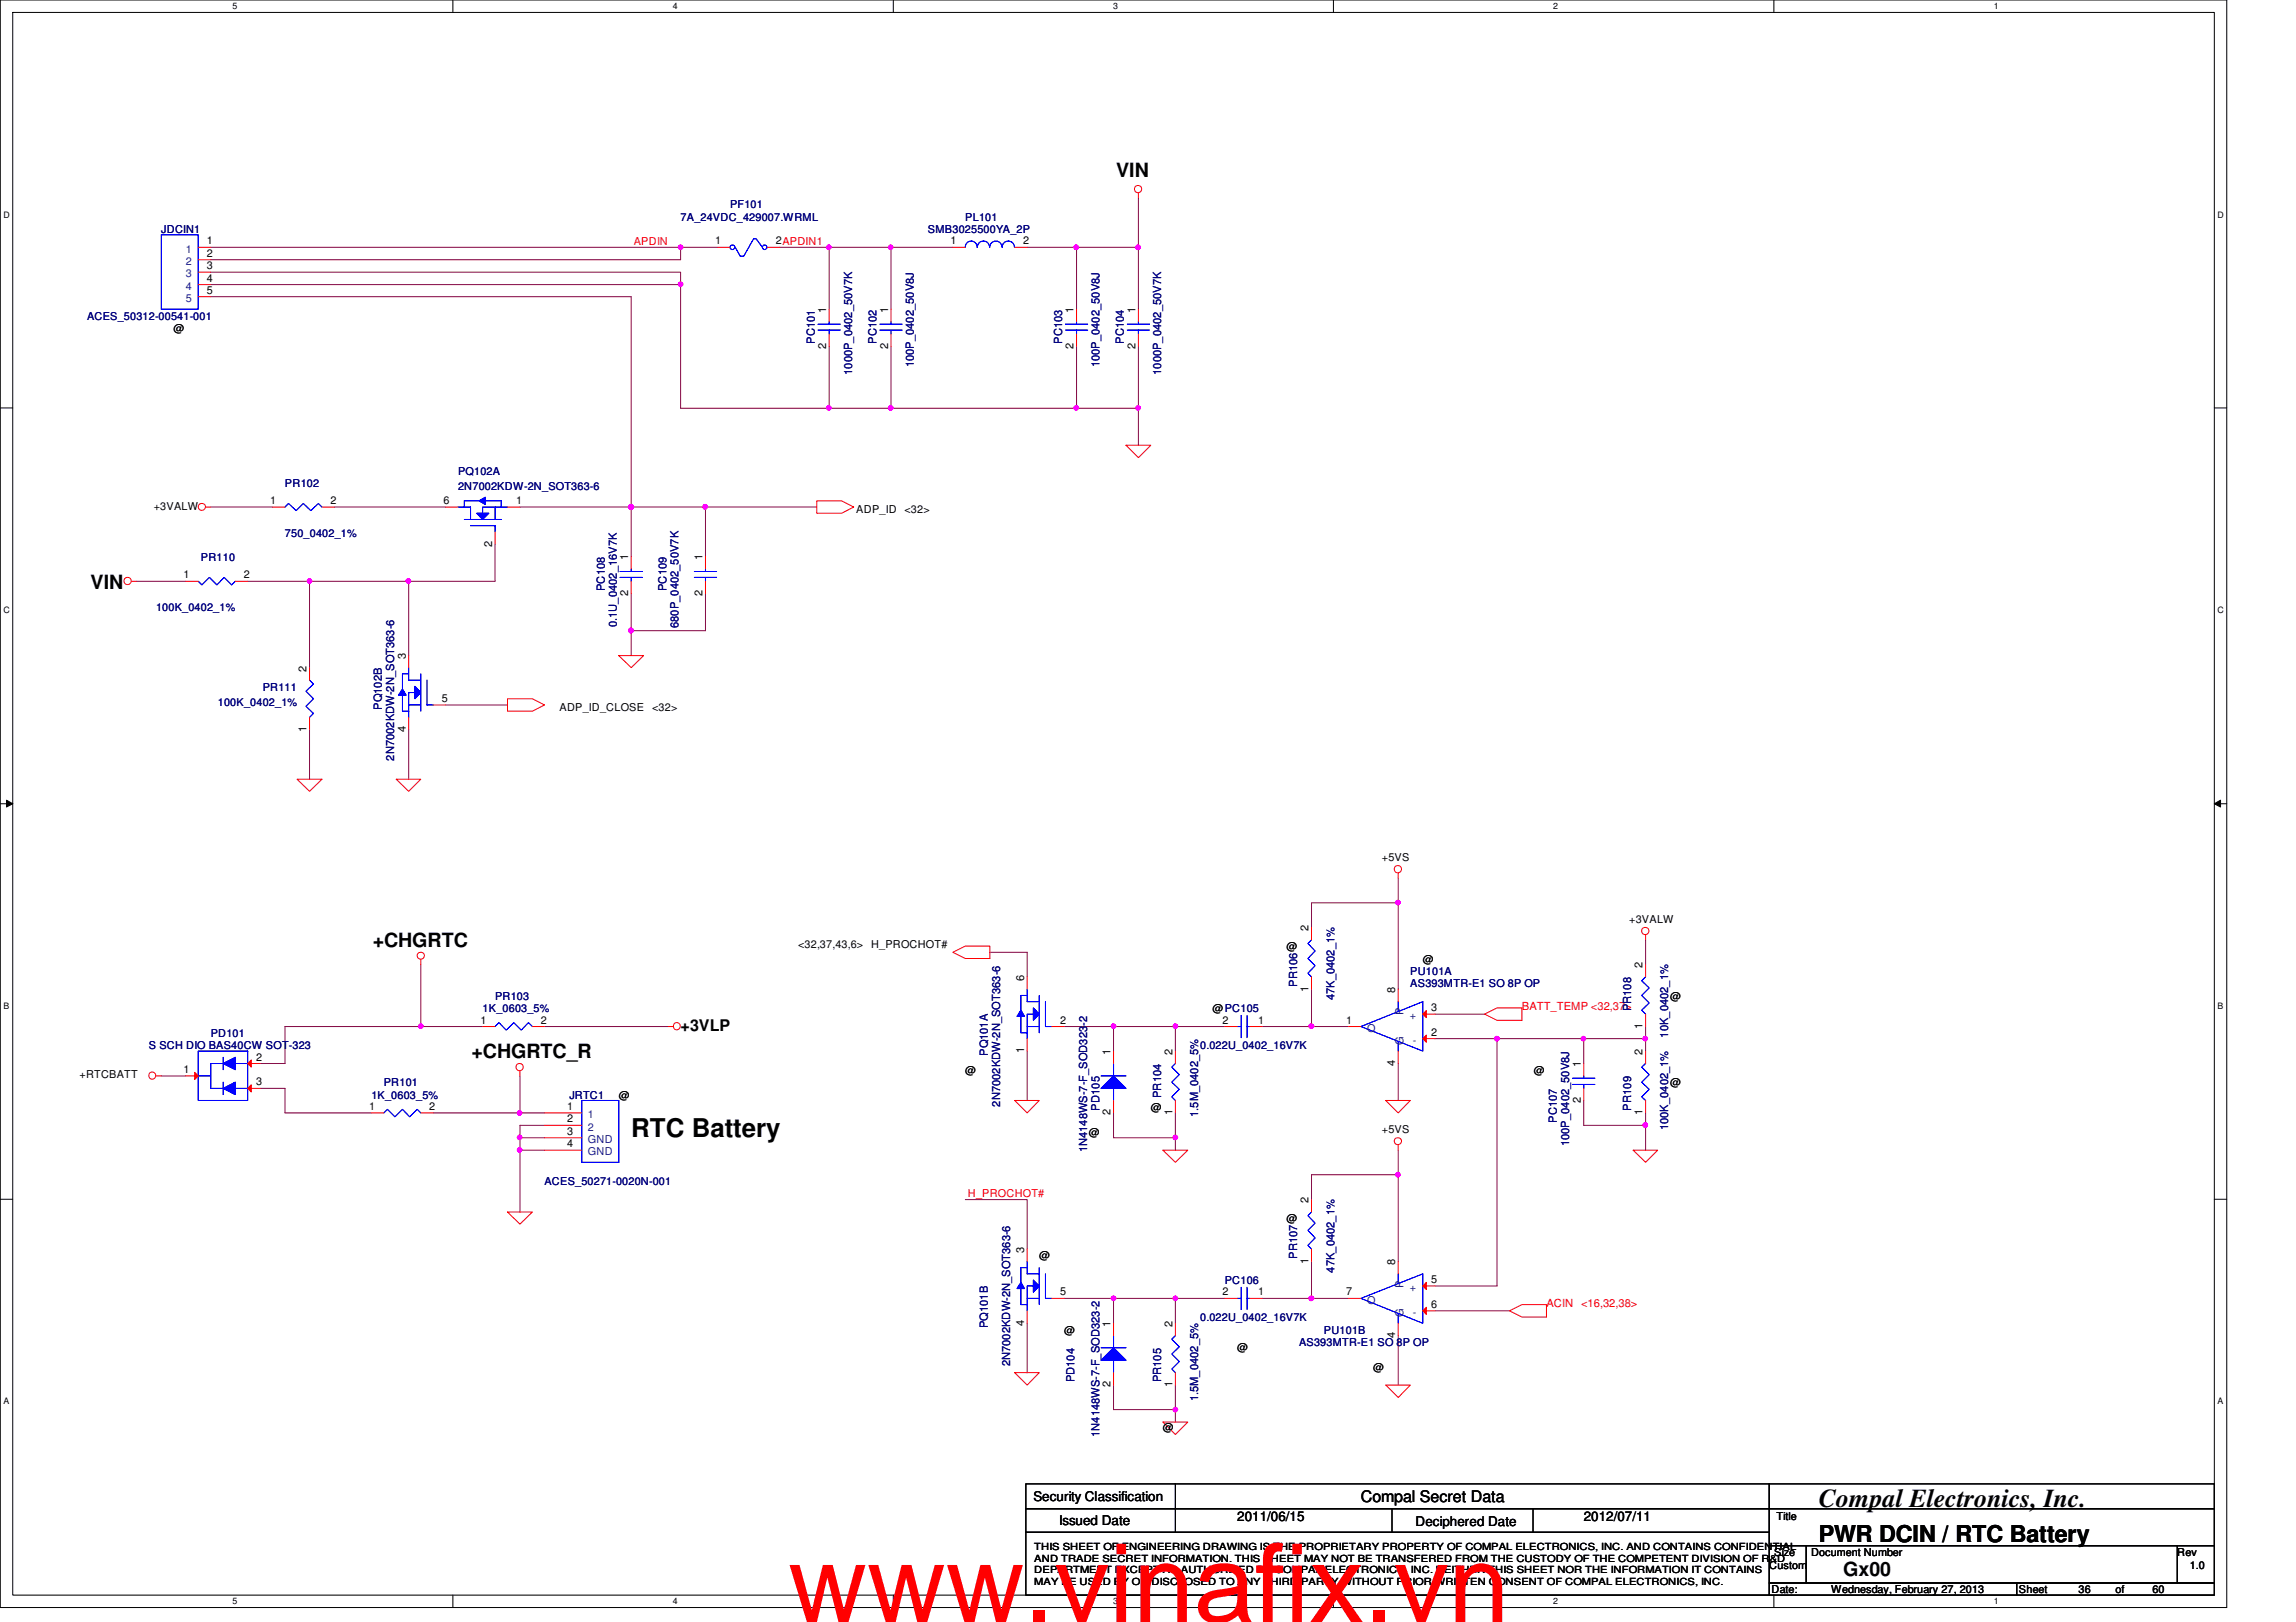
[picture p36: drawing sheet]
<svg xmlns="http://www.w3.org/2000/svg" width="297mm" height="210mm" viewBox="0 0 297 210" stroke-linecap="round" stroke-linejoin="round" font-family="sans-serif">
<defs><g id="words">
<text font-size="14.1" fill="#f00" x="102" y="209.9">www.vinafix.vn</text>
<g font-size="3.3">
<text x="81.7" y="147.2">RTC Battery</text>
<text x="235.3" y="195.1">Compal Electronics, Inc.</text>
</g>
<text font-size="3" x="235.3" y="199.6">PWR DCIN / RTC Battery</text>
<g font-size="2.5">
<text x="144.4" y="22.9">VIN</text>
<text x="11.7" y="76.2">VIN</text>
<text x="48.2" y="122.6">+CHGRTC</text>
<text x="61" y="136.9">+CHGRTC_R</text>
<text x="238.5" y="204">Gx00</text>
</g>
<g font-size="2.1">
<text x="88.1" y="133.4">+3VLP</text>
<text x="176.1" y="194.4">Compal Secret Data</text>
</g>
<g font-size="1.7">
<text x="133.7" y="194.3">Security Classification</text>
<text x="137" y="197.3">Issued Date</text>
<text x="160.1" y="196.9">2011/06/15</text>
<text x="183.1" y="197.5">Deciphered Date</text>
<text x="204.9" y="196.9">2012/07/11</text>
</g>
<g font-size="1.4" fill="#000080">
<text x="88.1" y="28.6">7A_24VDC_429007.WRML</text>
<text x="94.4" y="27">PF101</text>
<text x="124.9" y="28.6">PL101</text>
<text x="20.9" y="30.2">JDCIN1</text>
<text x="120.1" y="30.2">SMB3025500YA_2P</text>
<text x="11.3" y="41.4">ACES_50312-00541-001</text>
<text x="105.4" y="44.5" transform="rotate(-90 105.4 44.5)">PC101</text>
<text x="113.4" y="44.5" transform="rotate(-90 113.4 44.5)">PC102</text>
<text x="118.2" y="47.5" transform="rotate(-90 118.2 47.5)">100P_0402_50V8J</text>
<text x="137.4" y="44.5" transform="rotate(-90 137.4 44.5)">PC103</text>
<text x="142.2" y="47.5" transform="rotate(-90 142.2 47.5)">100P_0402_50V8J</text>
<text x="145.4" y="44.5" transform="rotate(-90 145.4 44.5)">PC104</text>
<text x="110.2" y="48.5" transform="rotate(-90 110.2 48.5)">1000P_0402_50V7K</text>
<text x="150.2" y="48.5" transform="rotate(-90 150.2 48.5)">1000P_0402_50V7K</text>
<text x="36.9" y="63">PR102</text>
<text x="59.3" y="61.5">PQ102A</text>
<text x="59.3" y="63.5">2N7002KDW-2N_SOT363-6</text>
<text x="36.9" y="69.5">750_0402_1%</text>
<text x="26" y="72.6">PR110</text>
<text x="78.2" y="76.5" transform="rotate(-90 78.2 76.5)">PC108</text>
<text x="86.2" y="76.5" transform="rotate(-90 86.2 76.5)">PC109</text>
<text x="20.2" y="79.1">100K_0402_1%</text>
<text x="79.8" y="81.2" transform="rotate(-90 79.8 81.2)">0.1U_0402_16V7K</text>
<text x="87.8" y="81.3" transform="rotate(-90 87.8 81.3)">680P_0402_50V7K</text>
<text x="34" y="89.4">PR111</text>
<text x="28.2" y="91.3">100K_0402_1%</text>
<text x="49.4" y="91.9" transform="rotate(-90 49.4 91.9)">PQ102B</text>
<text x="51" y="98.4" transform="rotate(-90 51 98.4)">2N7002KDW-2N_SOT363-6</text>
<text x="62.4" y="131">1K_0603_5%</text>
<text x="64" y="129.4">PR103</text>
<text x="167.8" y="127.7" transform="rotate(-90 167.8 127.7)">PR106</text>
<text x="172.6" y="129.5" transform="rotate(-90 172.6 129.5)">47K_0402_1%</text>
<text x="182.5" y="126.2">PU101A</text>
<text x="182.5" y="127.8">AS393MTR-E1 SO 8P OP</text>
<text x="211" y="130.9" transform="rotate(-90 211 130.9)">PR108</text>
<text x="19.3" y="135.8">S SCH DIO BAS40CW SOT-323</text>
<text x="27.3" y="134.2">PD101</text>
<text x="127.8" y="136.7" transform="rotate(-90 127.8 136.7)">PQ101A</text>
<text x="155.3" y="135.8">0.022U_0402_16V7K</text>
<text x="215.8" y="134.3" transform="rotate(-90 215.8 134.3)">10K_0402_1%</text>
<text x="48" y="142.2">1K_0603_5%</text>
<text x="49.7" y="140.6">PR101</text>
<text x="73.7" y="142.2">JRTC1</text>
<text x="129.4" y="143.2" transform="rotate(-90 129.4 143.2)">2N7002KDW-2N_SOT363-6</text>
<text x="142.2" y="143.7" transform="rotate(-90 142.2 143.7)">PD105</text>
<text x="150.2" y="142.1" transform="rotate(-90 150.2 142.1)">PR104</text>
<text x="211" y="143.7" transform="rotate(-90 211 143.7)">PR109</text>
<text x="140.6" y="149.1" transform="rotate(-90 140.6 149.1)">1N4148WS-7-F_SOD323-2</text>
<text x="155" y="144.5" transform="rotate(-90 155 144.5)">1.5M_0402_5%</text>
<text x="201.4" y="145.3" transform="rotate(-90 201.4 145.3)">PC107</text>
<text x="203" y="148.3" transform="rotate(-90 203 148.3)">100P_0402_50V8J</text>
<text x="215.8" y="146.3" transform="rotate(-90 215.8 146.3)">100K_0402_1%</text>
<text x="70.4" y="153.4">ACES_50271-0020N-001</text>
<text x="158.5" y="166.2">PC106</text>
<text x="167.8" y="162.9" transform="rotate(-90 167.8 162.9)">PR107</text>
<text x="172.6" y="164.7" transform="rotate(-90 172.6 164.7)">47K_0402_1%</text>
<text x="127.8" y="171.9" transform="rotate(-90 127.8 171.9)">PQ101B</text>
<text x="155.3" y="171">0.022U_0402_16V7K</text>
<text x="171.3" y="172.6">PU101B</text>
<text x="130.7" y="176.8" transform="rotate(-90 130.7 176.8)">2N7002KDW-2N_SOT363-6</text>
<text x="139" y="178.9" transform="rotate(-90 139 178.9)">PD104</text>
<text x="150.2" y="178.9" transform="rotate(-90 150.2 178.9)">PR105</text>
<text x="168.1" y="174.2">AS393MTR-E1 SO 8P OP</text>
<text x="142.2" y="186" transform="rotate(-90 142.2 186)">1N4148WS-7-F_SOD323-2</text>
<text x="155" y="181.3" transform="rotate(-90 155 181.3)">1.5M_0402_5%</text>
</g>
<g font-size="1.4" fill="#004080">
<text x="24" y="32.7">1</text>
<text x="24" y="35.9">3</text>
<text x="24" y="34.3">2</text>
<text x="24" y="37.5">4</text>
<text x="24" y="39.1">5</text>
<text x="181.6" y="131.4" transform="rotate(-90 181.6 131.4)">P</text>
<text x="182.4" y="131.9">+</text>
<text x="176.9" y="133.5">O</text>
<text x="181.6" y="135.2" transform="rotate(-90 181.6 135.2)">G</text>
<text x="182.8" y="135.1">-</text>
<text x="76.1" y="144.7">1</text>
<text x="76.1" y="146.3">2</text>
<text x="76.1" y="147.9">GND</text>
<text x="76.1" y="149.5">GND</text>
<text x="181.6" y="166.6" transform="rotate(-90 181.6 166.6)">P</text>
<text x="182.4" y="167.1">+</text>
<text x="176.9" y="168.7">O</text>
<text x="181.6" y="170.4" transform="rotate(-90 181.6 170.4)">G</text>
<text x="182.8" y="170.3">-</text>
</g>
<g font-size="1.4">
<text x="26.8" y="31.6">1</text>
<text x="26.8" y="34.8">3</text>
<text x="26.8" y="33.2">2</text>
<text x="92.5" y="31.6">1</text>
<text x="100.4" y="31.6">2APDIN1</text>
<text x="123" y="31.6">1</text>
<text x="132.4" y="31.6">2</text>
<text x="26.8" y="36.4">4</text>
<text x="26.8" y="38">5</text>
<text x="106.9" y="40.5" transform="rotate(-90 106.9 40.5)">1</text>
<text x="114.9" y="40.5" transform="rotate(-90 114.9 40.5)">1</text>
<text x="138.9" y="40.5" transform="rotate(-90 138.9 40.5)">1</text>
<text x="146.9" y="40.5" transform="rotate(-90 146.9 40.5)">1</text>
<text x="22.4" y="43">@</text>
<text x="106.9" y="45.1" transform="rotate(-90 106.9 45.1)">2</text>
<text x="114.9" y="45.1" transform="rotate(-90 114.9 45.1)">2</text>
<text x="138.9" y="45.1" transform="rotate(-90 138.9 45.1)">2</text>
<text x="146.9" y="45.1" transform="rotate(-90 146.9 45.1)">2</text>
<text x="19.9" y="66">+3VALW</text>
<text x="35" y="65.2">1</text>
<text x="42.8" y="65.2">2</text>
<text x="57.4" y="65.2">6</text>
<text x="66.8" y="65.2">1</text>
<text x="63.7" y="70.7" transform="rotate(-90 63.7 70.7)">2</text>
<text x="110.8" y="66.3">ADP_ID</text>
<text x="117" y="66.3">&lt;32&gt;</text>
<text x="23.7" y="74.8">1</text>
<text x="31.5" y="74.8">2</text>
<text x="81.3" y="77.1" transform="rotate(-90 81.3 77.1)">2</text>
<text x="81.3" y="72.5" transform="rotate(-90 81.3 72.5)">1</text>
<text x="90.9" y="77.1" transform="rotate(-90 90.9 77.1)">2</text>
<text x="90.9" y="72.5" transform="rotate(-90 90.9 72.5)">1</text>
<text x="39.7" y="86.9" transform="rotate(-90 39.7 86.9)">2</text>
<text x="52.5" y="85.3" transform="rotate(-90 52.5 85.3)">3</text>
<text x="39.7" y="94.7" transform="rotate(-90 39.7 94.7)">1</text>
<text x="52.5" y="94.7" transform="rotate(-90 52.5 94.7)">4</text>
<text x="57.1" y="90.8">5</text>
<text x="72.4" y="91.9">ADP_ID_CLOSE</text>
<text x="84.4" y="91.9">&lt;32&gt;</text>
<text x="178.8" y="111.5">+5VS</text>
<text x="210.8" y="119.5">+3VALW</text>
<text x="103.2" y="122.6">&lt;32,37,43,6&gt;</text>
<text x="112.7" y="122.6">H_PROCHOT#</text>
<text x="166.5" y="123">@</text>
<text x="169.3" y="120.5" transform="rotate(-90 169.3 120.5)">2</text>
<text x="184.1" y="124.6">@</text>
<text x="212.5" y="125.3" transform="rotate(-90 212.5 125.3)">2</text>
<text x="132.5" y="126.9" transform="rotate(-90 132.5 126.9)">6</text>
<text x="156.9" y="131">@PC105</text>
<text x="169.3" y="128.3" transform="rotate(-90 169.3 128.3)">1</text>
<text x="180.5" y="128.5" transform="rotate(-90 180.5 128.5)">8</text>
<text x="185.2" y="130.9">3</text>
<text x="216.1" y="129.4">@</text>
<text x="33.1" y="137.2">2</text>
<text x="62.1" y="132.5">1</text>
<text x="70" y="132.5">2</text>
<text x="132.5" y="136.3" transform="rotate(-90 132.5 136.3)">1</text>
<text x="137.2" y="132.5">2</text>
<text x="143.7" y="136.5" transform="rotate(-90 143.7 136.5)">1</text>
<text x="151.7" y="136.5" transform="rotate(-90 151.7 136.5)">2</text>
<text x="158.2" y="132.5">2</text>
<text x="162.8" y="132.5">1</text>
<text x="174.2" y="132.5">1</text>
<text x="180.5" y="137.9" transform="rotate(-90 180.5 137.9)">4</text>
<text x="185.2" y="134">2</text>
<text x="212.5" y="136.5" transform="rotate(-90 212.5 136.5)">2</text>
<text x="212.5" y="133.1" transform="rotate(-90 212.5 133.1)">1</text>
<text x="10.3" y="139.4">+RTCBATT</text>
<text x="23.7" y="138.9">1</text>
<text x="33.1" y="140.5">3</text>
<text x="47.7" y="143.6">1</text>
<text x="55.5" y="143.6">2</text>
<text x="73.4" y="143.6">1</text>
<text x="80" y="142.2">@</text>
<text x="124.9" y="139">@</text>
<text x="148.9" y="143.8">@</text>
<text x="198.5" y="139">@</text>
<text x="204.5" y="142.7" transform="rotate(-90 204.5 142.7)">2</text>
<text x="204.5" y="138.1" transform="rotate(-90 204.5 138.1)">1</text>
<text x="216.1" y="140.6">@</text>
<text x="73.4" y="145.2">2</text>
<text x="73.4" y="146.9">3</text>
<text x="73.4" y="148.5">4</text>
<text x="140.9" y="147">@</text>
<text x="143.7" y="144.3" transform="rotate(-90 143.7 144.3)">2</text>
<text x="151.7" y="144.3" transform="rotate(-90 151.7 144.3)">1</text>
<text x="178.8" y="146.6">+5VS</text>
<text x="212.5" y="144.3" transform="rotate(-90 212.5 144.3)">1</text>
<text x="169.3" y="155.7" transform="rotate(-90 169.3 155.7)">2</text>
<text x="166.5" y="158.2">@</text>
<text x="132.5" y="162.1" transform="rotate(-90 132.5 162.1)">3</text>
<text x="134.4" y="163">@</text>
<text x="137.2" y="167.6">5</text>
<text x="158.2" y="167.6">2</text>
<text x="162.8" y="167.6">1</text>
<text x="169.3" y="163.5" transform="rotate(-90 169.3 163.5)">1</text>
<text x="174.2" y="167.6">7</text>
<text x="180.5" y="163.7" transform="rotate(-90 180.5 163.7)">8</text>
<text x="185.2" y="166">5</text>
<text x="132.5" y="171.5" transform="rotate(-90 132.5 171.5)">4</text>
<text x="137.7" y="172.6">@</text>
<text x="143.7" y="171.7" transform="rotate(-90 143.7 171.7)">1</text>
<text x="151.7" y="171.7" transform="rotate(-90 151.7 171.7)">2</text>
<text x="180.5" y="173.1" transform="rotate(-90 180.5 173.1)">4</text>
<text x="185.2" y="169.2">6</text>
<text x="143.7" y="179.5" transform="rotate(-90 143.7 179.5)">2</text>
<text x="151.7" y="179.5" transform="rotate(-90 151.7 179.5)">1</text>
<text x="160.1" y="174.8">@</text>
<text x="177.7" y="177.4">@</text>
<text x="150.4" y="185.2">@</text>
<text x="229.8" y="196.8">Title</text>
<text x="228.9" y="203">Custom</text>
<text x="229.5" y="201.4">Size</text>
<text x="234.3" y="201.4">Document Number</text>
<text x="281.7" y="201.4">Rev</text>
<text x="283.3" y="203">1.0</text>
<text x="229.2" y="206.2">Date:</text>
<text x="236.9" y="206.2">Wednesday, February 27, 2013</text>
<text x="261.2" y="206.2">Sheet</text>
<text x="268.9" y="206.2">36</text>
<text x="273.7" y="206.2">of</text>
<text x="278.5" y="206.2">60</text>
</g>
<g font-size="1.4" fill="#f00">
<text x="82" y="31.7">APDIN</text>
<text x="196.9" y="130.6">BATT_TEMP &lt;32,37&gt;</text>
<text x="125.2" y="154.9">H_PROCHOT#</text>
<text x="200.1" y="169.1">ACIN</text>
<text x="204.6" y="169.1">&lt;16,32,38&gt;</text>
</g>
<g font-size="1.3">
<text x="133.8" y="200.6">THIS SHEET OF ENGINEERING DRAWING IS THE PROPRIETARY PROPERTY OF COMPAL ELECTRONICS, INC. AND CONTAINS CONFIDENTIAL</text>
<text x="133.8" y="202.1">AND TRADE SECRET INFORMATION. THIS SHEET MAY NOT BE TRANSFERED FROM THE CUSTODY OF THE COMPETENT DIVISION OF R&amp;D</text>
<text x="133.8" y="203.6">DEPARTMENT EXCEPT AS AUTHORIZED BY COMPAL ELECTRONICS, INC. NEITHER THIS SHEET NOR THE INFORMATION IT CONTAINS</text>
<text x="133.8" y="205.1">MAY BE USED BY OR DISCLOSED TO ANY THIRD PARTY WITHOUT PRIOR WRITTEN CONSENT OF COMPAL ELECTRONICS, INC.</text>
</g>
<g font-size="1.1">
<text x="30.1" y="1.1">5</text>
<text x="87" y="1.1">4</text>
<text x="144" y="1.1">3</text>
<text x="201" y="1.1">2</text>
<text x="257.9" y="1.1">1</text>
<text x=".5" y="28.2">D</text>
<text x="286.9" y="28.2">D</text>
<text x=".5" y="79.3">C</text>
<text x="286.9" y="79.3">C</text>
<text x=".5" y="130.6">B</text>
<text x="286.9" y="130.6">B</text>
<text x=".5" y="181.7">A</text>
<text x="286.9" y="181.7">A</text>
<text x="30.1" y="207.6">5</text>
<text x="87" y="207.6">4</text>
<text x="144" y="207.6">3</text>
<text x="201" y="207.6">2</text>
<text x="257.9" y="207.6">1</text>
</g>
</g></defs>
<path d="M0 0h288.1v208h-288.1zM1.6 1.6h284.9v204.8h-284.9z" fill="none" stroke="#000" stroke-width=".13"/>
<g fill="#fff">
<path d="M30.1 .2h.6v1.2h-.6z"/>
<path d="M30.1 206.6h.6v1.2h-.6z"/>
</g>
<path d="M58.6 0v1.6M58.6 206.4v1.6" fill="none" stroke="#000" stroke-width=".13"/>
<g fill="#fff">
<path d="M87 .2h.6v1.2h-.6z"/>
<path d="M87 206.6h.6v1.2h-.6z"/>
</g>
<path d="M115.6 0v1.6M115.6 206.4v1.6" fill="none" stroke="#000" stroke-width=".13"/>
<g fill="#fff">
<path d="M144 .2h.6v1.2h-.6z"/>
<path d="M144 206.6h.6v1.2h-.6z"/>
</g>
<path d="M172.5 0v1.6M172.5 206.4v1.6" fill="none" stroke="#000" stroke-width=".13"/>
<g fill="#fff">
<path d="M201 .2h.6v1.2h-.6z"/>
<path d="M201 206.6h.6v1.2h-.6z"/>
</g>
<path d="M229.5 0v1.6M229.5 206.4v1.6" fill="none" stroke="#000" stroke-width=".13"/>
<g fill="#fff">
<path d="M257.9 .2h.6v1.2h-.6z"/>
<path d="M257.9 206.6h.6v1.2h-.6z"/>
<path d="M.5 27.2h.7v1.2h-.7z"/>
<path d="M286.9 27.2h.8v1.2h-.8z"/>
<path d="M.5 78.4h.7v1.1h-.7z"/>
<path d="M286.9 78.4h.8v1.1h-.8z"/>
</g>
<path d="M0 52.8h1.6M286.5 52.8h1.6" fill="none" stroke="#000" stroke-width=".13"/>
<g fill="#fff">
<path d="M.5 129.6h.7v1.2h-.7z"/>
<path d="M286.9 129.6h.7v1.2h-.7z"/>
</g>
<path d="M0 104h1.6M.8 103.5l.8 .5-.8 .4zM286.5 104l.8-.5v.9zM286.5 104h1.6" fill="none" stroke="#000" stroke-width=".13"/>
<path d="M.8 103.5l.8 .5-.8 .4zM286.5 104l.8-.5v.9z" fill="#000"/>
<g fill="#fff">
<path d="M.5 180.8h.7v1.2h-.7z"/>
<path d="M286.9 180.8h.7v1.2h-.7z"/>
</g>
<path d="M0 155.2h1.6M286.5 155.2h1.6" fill="none" stroke="#000" stroke-width=".13"/>
<path d="M180.9 116.8v11.2" fill="none" stroke="#800040" stroke-width=".13"/>
<circle cx="180.8" cy="116.8" r=".3" fill="#f0f"/>
<circle cx="180.8" cy="116.8" r=".3" fill="none" stroke="#f0f" stroke-width=".13"/>
<path d="M180.9 116.8h-11.2v3.2M169.7 132.8h4.8" fill="none" stroke="#800040" stroke-width=".13"/>
<circle cx="169.7" cy="132.8" r=".31" fill="#f0f"/>
<circle cx="169.7" cy="132.8" r=".31" fill="none" stroke="#f0f" stroke-width=".13"/>
<path d="M158.5 132.8h-6.4v3.2M169.7 128v4.8h-6.4M180.9 137.6v4.8" fill="none" stroke="#800040" stroke-width=".13"/>
<circle cx="152.1" cy="132.8" r=".3" fill="#f0f"/>
<circle cx="152.1" cy="132.8" r=".3" fill="none" stroke="#f0f" stroke-width=".13"/>
<path d="M144.1 132.8v3.2M144.1 147.2h8v1.6" fill="none" stroke="#800040" stroke-width=".13"/>
<circle cx="152.1" cy="147.2" r=".3" fill="#f0f"/>
<circle cx="152.1" cy="147.2" r=".3" fill="none" stroke="#f0f" stroke-width=".13"/>
<path d="M128.1 123.2h4.8v3.2M132.9 136v6.4M180.9 152v11.2" fill="none" stroke="#800040" stroke-width=".13"/>
<circle cx="180.8" cy="152" r=".3" fill="#f0f"/>
<circle cx="180.8" cy="152" r=".3" fill="none" stroke="#f0f" stroke-width=".13"/>
<path d="M180.9 152h-11.2v3.2M169.7 163.2v4.8h4.8" fill="none" stroke="#800040" stroke-width=".13"/>
<circle cx="169.7" cy="168" r=".31" fill="#f0f"/>
<circle cx="169.7" cy="168" r=".31" fill="none" stroke="#f0f" stroke-width=".13"/>
<path d="M152.1 168h6.4" fill="none" stroke="#800040" stroke-width=".13"/>
<circle cx="152.1" cy="168" r=".3" fill="#f0f"/>
<circle cx="152.1" cy="168" r=".3" fill="none" stroke="#f0f" stroke-width=".13"/>
<path d="M144.1 171.2v-3.2h8v3.2M144.1 179.2v3.2h8v1.6" fill="none" stroke="#800040" stroke-width=".13"/>
<circle cx="152.1" cy="182.4" r=".3" fill="#f0f"/>
<circle cx="152.1" cy="182.4" r=".3" fill="none" stroke="#f0f" stroke-width=".13"/>
<path d="M137.7 168h6.4" fill="none" stroke="#800040" stroke-width=".13"/>
<circle cx="144.1" cy="168" r=".3" fill="#f0f"/>
<circle cx="144.1" cy="168" r=".3" fill="none" stroke="#f0f" stroke-width=".13"/>
<path d="M185.7 134.4h8M185.7 131.2h6.4M204.9 134.4v3.2M212.9 132.8v1.6M124.9 155.2h8v6.4M212.9 145.6v3.2M132.9 171.2v6.4M180.9 172.9v6.3M185.7 169.6h9.6" fill="none" stroke="#800040" stroke-width=".13"/>
<circle cx="212.8" cy="145.6" r=".31" fill="#f0f"/>
<circle cx="212.8" cy="145.6" r=".31" fill="none" stroke="#f0f" stroke-width=".13"/>
<path d="M204.9 134.4h8M212.9 121.6v3.2M204.9 142.4v3.2h8" fill="none" stroke="#800040" stroke-width=".13"/>
<circle cx="212.9" cy="134.4" r=".3" fill="#f0f"/>
<circle cx="212.9" cy="134.4" r=".3" fill="none" stroke="#f0f" stroke-width=".13"/>
<circle cx="204.9" cy="134.4" r=".3" fill="#f0f"/>
<circle cx="204.9" cy="134.4" r=".3" fill="none" stroke="#f0f" stroke-width=".13"/>
<path d="M193.7 134.4v32h-8M212.9 134.4v1.6" fill="none" stroke="#800040" stroke-width=".13"/>
<circle cx="193.7" cy="134.4" r=".31" fill="#f0f"/>
<circle cx="193.7" cy="134.4" r=".31" fill="none" stroke="#f0f" stroke-width=".13"/>
<path d="M54.4 132.8h-17.5v4.8M70.4 132.8h16M193.7 134.4h11.2M36.9 140.8v3.2M67.3 148.8v8M144.1 144v3.2" fill="none" stroke="#800040" stroke-width=".13"/>
<circle cx="67.2" cy="148.8" r=".3" fill="#f0f"/>
<circle cx="67.2" cy="148.8" r=".3" fill="none" stroke="#f0f" stroke-width=".13"/>
<path d="M36.9 144h11.1M67.3 144h3.1M70.4 145.6h-3.1v1.6" fill="none" stroke="#800040" stroke-width=".13"/>
<circle cx="67.2" cy="144" r=".3" fill="#f0f"/>
<circle cx="67.2" cy="144" r=".3" fill="none" stroke="#f0f" stroke-width=".13"/>
<path d="M20.9 139.2h3.1M54.4 124.8v8M67.3 147.2h3.1M67.3 148.8h3.1" fill="none" stroke="#800040" stroke-width=".13"/>
<circle cx="54.4" cy="132.8" r=".3" fill="#f0f"/>
<circle cx="54.4" cy="132.8" r=".3" fill="none" stroke="#f0f" stroke-width=".13"/>
<path d="M54.4 132.8h8M67.3 147.2v1.6" fill="none" stroke="#800040" stroke-width=".13"/>
<circle cx="67.2" cy="147.2" r=".3" fill="#f0f"/>
<circle cx="67.2" cy="147.2" r=".3" fill="none" stroke="#f0f" stroke-width=".13"/>
<path d="M33.7 137.6h3.2M67.3 139.2v4.8h-11.3M144.1 132.8h8M33.7 140.8h3.2M152.1 179.2v3.2" fill="none" stroke="#800040" stroke-width=".13"/>
<circle cx="144.1" cy="132.8" r=".3" fill="#f0f"/>
<circle cx="144.1" cy="132.8" r=".3" fill="none" stroke="#f0f" stroke-width=".13"/>
<g fill="none" stroke="#800040" stroke-width=".13">
<path d="M27.3 38.4h54.4M17.7 75.2h6.3M27.3 65.6h8M32 75.2h8v11.2M81.7 65.6v6.4M40 94.4v6.4M52.9 94.4v6.4M57.7 91.2h8M180.9 113.6v3.2M137.7 132.8h6.4M152.1 144v3.2M180.9 148.8v3.2"/>
<path d="M212.9 144v1.6M163.3 168h6.4"/>
</g>
<circle cx="81.6" cy="65.6" r=".32" fill="#f0f"/>
<circle cx="81.6" cy="65.6" r=".32" fill="none" stroke="#f0f" stroke-width=".13"/>
<path d="M91.3 65.6v6.4" fill="none" stroke="#800040" stroke-width=".13"/>
<circle cx="91.2" cy="65.6" r=".31" fill="#f0f"/>
<circle cx="91.2" cy="65.6" r=".31" fill="none" stroke="#f0f" stroke-width=".13"/>
<path d="M91.3 76.8v4.8h-9.6v3.2M91.3 65.6h14.4" fill="none" stroke="#800040" stroke-width=".13"/>
<circle cx="81.6" cy="81.6" r=".32" fill="#f0f"/>
<circle cx="81.6" cy="81.6" r=".32" fill="none" stroke="#f0f" stroke-width=".13"/>
<path d="M67.3 65.6h24M81.7 76.8v4.8" fill="none" stroke="#800040" stroke-width=".13"/>
<circle cx="81.6" cy="65.6" r=".32" fill="#f0f"/>
<circle cx="81.6" cy="65.6" r=".32" fill="none" stroke="#f0f" stroke-width=".13"/>
<path d="M40 75.2h12.9" fill="none" stroke="#800040" stroke-width=".13"/>
<circle cx="52.8" cy="75.2" r=".3" fill="#f0f"/>
<circle cx="52.8" cy="75.2" r=".3" fill="none" stroke="#f0f" stroke-width=".13"/>
<circle cx="40" cy="75.2" r=".3" fill="#f0f"/>
<circle cx="40" cy="75.2" r=".3" fill="none" stroke="#f0f" stroke-width=".13"/>
<path d="M115.3 32h8M132.9 32h6.4M43.3 65.6h14.4M64 70.4v4.8h-11.1v9.6" fill="none" stroke="#800040" stroke-width=".13"/>
<circle cx="115.2" cy="32" r=".3" fill="#f0f"/>
<circle cx="115.2" cy="32" r=".3" fill="none" stroke="#f0f" stroke-width=".13"/>
<path d="M81.7 38.4v27.2M100.9 32h14.4M88.1 52.8h19.2M115.3 52.8h24" fill="none" stroke="#800040" stroke-width=".13"/>
<circle cx="115.2" cy="52.8" r=".3" fill="#f0f"/>
<circle cx="115.2" cy="52.8" r=".3" fill="none" stroke="#f0f" stroke-width=".13"/>
<path d="M147.3 32v8M147.3 52.8v4.8" fill="none" stroke="#800040" stroke-width=".13"/>
<circle cx="147.2" cy="52.8" r=".3" fill="#f0f"/>
<circle cx="147.2" cy="52.8" r=".3" fill="none" stroke="#f0f" stroke-width=".13"/>
<path d="M107.3 52.8h8" fill="none" stroke="#800040" stroke-width=".13"/>
<circle cx="115.2" cy="52.8" r=".3" fill="#f0f"/>
<circle cx="115.2" cy="52.8" r=".3" fill="none" stroke="#f0f" stroke-width=".13"/>
<circle cx="107.2" cy="52.8" r=".3" fill="#f0f"/>
<circle cx="107.2" cy="52.8" r=".3" fill="none" stroke="#f0f" stroke-width=".13"/>
<path d="M107.3 32v8M115.3 32v8" fill="none" stroke="#800040" stroke-width=".13"/>
<circle cx="107.2" cy="32" r=".3" fill="#f0f"/>
<circle cx="107.2" cy="32" r=".3" fill="none" stroke="#f0f" stroke-width=".13"/>
<path d="M147.3 32h-8v8M107.3 44.8v8M115.3 44.8v8M139.3 44.8v8" fill="none" stroke="#800040" stroke-width=".13"/>
<circle cx="139.2" cy="32" r=".3" fill="#f0f"/>
<circle cx="139.2" cy="32" r=".3" fill="none" stroke="#f0f" stroke-width=".13"/>
<path d="M147.3 44.8v8h-8" fill="none" stroke="#800040" stroke-width=".13"/>
<circle cx="139.2" cy="52.8" r=".3" fill="#f0f"/>
<circle cx="139.2" cy="52.8" r=".3" fill="none" stroke="#f0f" stroke-width=".13"/>
<path d="M88.1 36.8v16M88.1 32h4.8" fill="none" stroke="#800040" stroke-width=".13"/>
<circle cx="88.1" cy="36.8" r=".3" fill="#f0f"/>
<circle cx="88.1" cy="36.8" r=".3" fill="none" stroke="#f0f" stroke-width=".13"/>
<path d="M147.3 25.6v6.4" fill="none" stroke="#800040" stroke-width=".13"/>
<circle cx="147.2" cy="32" r=".3" fill="#f0f"/>
<circle cx="147.2" cy="32" r=".3" fill="none" stroke="#f0f" stroke-width=".13"/>
<path d="M27.3 32h60.8" fill="none" stroke="#800040" stroke-width=".13"/>
<circle cx="88.1" cy="32" r=".3" fill="#f0f"/>
<circle cx="88.1" cy="32" r=".3" fill="none" stroke="#f0f" stroke-width=".13"/>
<path d="M27.3 35.2h60.8v1.6h-60.8M88.1 32v1.6h-60.8" fill="none" stroke="#800040" stroke-width=".13"/>
<g fill="none" stroke="#f00" stroke-width=".13">
<path d="M147.3 25v.6M145.7 57.6h3.2l-1.6 1.6zM17 75.2h.7M26.6 65.6h.7M105.7 64.8h3.2l1.5 .8-1.5 .8h-3.2zM65.7 90.4h3.2l1.5 .8-1.5 .8h-3.2zM80.1 84.8h3.2l-1.6 1.6zM38.4 100.8h3.3l-1.7 1.6zM51.3 100.8h3.1l-1.5 1.6zM180.9 113v.6M20.2 139.2h.7M54.4 124.2v.6"/>
<path d="M67.3 138.6v.6M86.4 132.8h.7M123.3 123.2l1.6-.8h3.2v1.6h-3.2zM192.1 131.2l1.6-.8h3.2v1.6h-3.2zM212.9 121v.6M65.7 156.8h3.2l-1.6 1.6zM131.3 142.4h3.2l-1.6 1.6zM150.5 148.8h3.2l-1.6 1.6zM179.3 142.4h3.2l-1.6 1.6zM180.9 148.2v.6M211.3 148.8h3.2l-1.6 1.6zM131.3 177.6h3.2l-1.6 1.6z"/>
<path d="M179.3 179.2h3.2l-1.6 1.7zM195.3 169.6l1.6-.8h3.2v1.6h-3.2zM150.5 184h3.2l-1.6 1.6z"/>
<circle cx="147.2" cy="24.5" r=".47"/>
<circle cx="16.5" cy="75.2" r=".47"/>
<circle cx="26.1" cy="65.6" r=".46"/>
<circle cx="180.8" cy="112.5" r=".47"/>
<circle cx="19.7" cy="139.2" r=".46"/>
<circle cx="54.4" cy="123.7" r=".46"/>
<circle cx="67.2" cy="138.1" r=".47"/>
<circle cx="87.5" cy="132.8" r=".46"/>
<circle cx="212.8" cy="120.5" r=".47"/>
<circle cx="180.9" cy="147.7" r=".46"/>
</g>
<g fill="none" stroke="#000" stroke-width=".13">
<path d="M132.7 192h96.2v3.2h-96.2zM132.7 195.2h96.2v3.1h-96.2zM132.7 198.3h96.2v8.1h-96.2zM152.1 192v6.3M180.1 195.2v3.1M198.3 195.2v3.1M228.9 192h57.6v3.2h-57.6zM228.9 195.2h57.6v4.8h-57.6zM228.9 200h4.8v4.9h-4.8zM228.9 204.9h32v1.5h-32zM233.7 200h48v4.9h-48zM260.9 204.9h25.6v1.5h-25.6z"/>
<path d="M281.7 200h4.8v4.9h-4.8z"/>
</g>
<path d="M52.9 91.2h1.5M52.9 88h1.5M54.4 87.2v4.8M55.2 88v3.2h.8" fill="none" stroke="#00f" stroke-width=".13"/>
<path d="M53.7 88.8l.7 .8-.7 .8z" fill="#00f"/>
<path d="M52.1 87.2h.8M52.1 90v2M52.9 86.4v1.6M53.7 88.8l.7 .8-.7 .8zM53.7 89.6h-.8v3.2" fill="none" stroke="#00f" stroke-width=".13"/>
<path d="M52.1 89.2l.4 .8h-.9z" fill="#00f"/>
<path d="M52.1 89.2l.4 .8h-.9zM52.1 92h.8M52.1 87.2v2M52.9 91.2h1.5M52.9 88h1.5M54.4 87.2v4.8M55.2 88v3.2h.8" fill="none" stroke="#00f" stroke-width=".13"/>
<path d="M53.7 88.8l.7 .8-.7 .8z" fill="#00f"/>
<path d="M52.1 87.2h.8M52.1 90v2M52.9 86.4v1.6M53.7 88.8l.7 .8-.7 .8zM53.7 89.6h-.8v3.2" fill="none" stroke="#00f" stroke-width=".13"/>
<path d="M52.1 89.2l.4 .8h-.9z" fill="#00f"/>
<path d="M20.9 30.4h4.8v9.6h-4.8zM52.1 89.2l.4 .8h-.9zM52.1 92h.8M52.1 87.2v2" fill="none" stroke="#00f" stroke-width=".13"/>
<path d="M25.7 32h1.6M25.7 35.2h1.6M25.7 36.8h1.6M25.7 38.4h1.6M25.7 33.6h1.6M52.9 84.8v1.6M52.9 92.8v1.6M56 91.2h1.7" fill="none" stroke="#f00" stroke-width=".13"/>
<path d="M28.9 137.6l1.5-.8v1.6z" fill="#00f"/>
<path d="M28.9 137.6l1.5-.8v1.6z" fill="none" stroke="#00f" stroke-width=".13"/>
<path d="M28.9 140.8l1.5-.8v1.7z" fill="#00f"/>
<path d="M25.7 136h6.3v6.4h-6.3zM25.7 139.2h1.6M28.9 136.8v1.6M28.9 137.6h-1.6v3.2h1.6M30.4 137.6h1.6M28.9 140.8l1.5-.8v1.7zM28.9 140v1.7M30.4 140.8h1.6" fill="none" stroke="#00f" stroke-width=".13"/>
<path d="M28.9 137.6l1.5-.8v1.6z" fill="#00f"/>
<path d="M28.9 137.6l1.5-.8v1.6z" fill="none" stroke="#00f" stroke-width=".13"/>
<path d="M28.9 140.8l1.5-.8v1.7z" fill="#00f"/>
<path d="M25.7 136h6.3v6.4h-6.3zM25.7 139.2h1.6M28.9 136.8v1.6M28.9 137.6h-1.6v3.2h1.6M30.4 137.6h1.6M28.9 140.8l1.5-.8v1.7zM28.9 140v1.7M30.4 140.8h1.6" fill="none" stroke="#00f" stroke-width=".13"/>
<path d="M32 137.6l.5-.4v.9z" fill="#f00"/>
<path d="M32 137.6l.5-.4v.9zM32 137.6h1.7" fill="none" stroke="#f00" stroke-width=".13"/>
<path d="M32 140.8l.5-.4v.9z" fill="#f00"/>
<path d="M32 140.8l.5-.4v.9zM32 140.8h1.7" fill="none" stroke="#f00" stroke-width=".13"/>
<path d="M25.2 138.8l.5 .4-.5 .5z" fill="#f00"/>
<path d="M24 139.2h1.7M25.2 138.8l.5 .4-.5 .5z" fill="none" stroke="#f00" stroke-width=".13"/>
<path d="M176.1 168l8-3.2v6.4zM180.9 164.8v1.3M180.9 170v1.2" fill="none" stroke="#00f" stroke-width=".13"/>
<path d="M184.1 166.4l.4-.4v.9z" fill="#f00"/>
<path d="M184.1 166.4l.4-.4v.9zM184.1 166.4h1.6" fill="none" stroke="#f00" stroke-width=".13"/>
<path d="M184.1 169.6l.4-.4v.9z" fill="#f00"/>
<path d="M35.3 65.6h1.6M41.7 65.6h1.6M91.3 72v1.6M91.3 75.2v1.6M174.5 168h1.6M180.9 163.2v1.6M180.9 171.2v1.7M184.1 169.6l.4-.4v.9zM184.1 169.6h1.6" fill="none" stroke="#f00" stroke-width=".13"/>
<path d="M36.9 65.6l.4-.4 1 .9 .9-.9 1 .9 1-.9 .5 .4M89.8 74.7h2.9M89.8 74h2.9M91.3 73.6v.4M91.3 74.7v.5M176.1 132.8l8-3.2v6.4zM180.9 129.6v1.3M180.9 134.8v1.2" fill="none" stroke="#00f" stroke-width=".13"/>
<path d="M184.1 131.2l.4-.4v.9z" fill="#f00"/>
<path d="M184.1 131.2l.4-.4v.9zM184.1 131.2h1.6" fill="none" stroke="#f00" stroke-width=".13"/>
<path d="M184.1 134.4l.4-.5v1z" fill="#f00"/>
<g fill="none" stroke="#f00" stroke-width=".13">
<path d="M115.3 40v1.6M115.3 43.2v1.6M147.3 40v1.6M147.3 43.2v1.6M81.7 72v1.6M81.7 75.2v1.6M62.4 132.8h1.6M68.9 132.8h1.5M158.5 132.8h1.6M161.7 132.8h1.6M169.7 126.4v1.6M169.7 120v1.6"/>
<path d="M174.5 132.8h1.6M180.9 128v1.6M180.9 136v1.6M184.1 134.4l.4-.5v1zM184.1 134.4h1.6M212.9 131.2v1.6M212.9 124.8v1.6M169.7 155.2v1.6M152.1 177.6v1.6M152.1 171.2v1.7M169.7 161.6v1.6"/>
</g>
<g fill="none" stroke="#00f" stroke-width=".13">
<path d="M113.8 42.7h2.9M113.8 42h2.9M115.3 41.6v.4M115.3 42.7v.5M145.8 42.7h2.9M145.8 42h2.9M147.3 41.6v.4M147.3 42.7v.5M60.1 67.2h4.8M60.9 68h3.1v.8M60.9 65.6v1.6M64 65.6v1.6"/>
<path d="M80.2 74.7h2.9M80.2 74h2.9M81.7 73.6v.4M81.7 74.7v.5M64 132.8l.6-.5 .9 1 1-1 .9 1 1-1 .5 .5M160.1 132.8h.5M160.6 131.4v2.9M161.3 132.8h.4M161.3 131.4v2.9M169.7 121.6l-.5 .5 .9 1-.9 .9 .9 1-.9 .9 .5 .5M212.9 126.4l-.5 .5 1 .9-1 1 1 1-1 .9 .5 .5M169.7 156.8l-.5 .5 .9 1-.9 .9 .9 1-.9 1 .5 .4"/>
<path d="M152.1 172.9l-.5 .4 1 1-1 .9 1 1-1 1 .5 .4"/>
</g>
<path d="M61.7 66.4h1.5l-.8 .8z" fill="#00f"/>
<path d="M59.3 65.6h1.6M60.1 64.8v.8M61.7 66.4h1.5l-.8 .8zM62.8 64.8h2.1M65.7 65.6h-3.3v.8" fill="none" stroke="#00f" stroke-width=".13"/>
<path d="M62 64.8l.8-.5v1z" fill="#00f"/>
<path d="M60.1 64.8h1.9M60.1 67.2h4.8M60.9 68h3.1v.8M60.9 65.6v1.6M62 64.8l.8-.5v1zM64 65.6v1.6M64.9 64.8v.8" fill="none" stroke="#00f" stroke-width=".13"/>
<path d="M61.7 66.4h1.5l-.8 .8z" fill="#00f"/>
<path d="M59.3 65.6h1.6M60.1 64.8v.8M61.7 66.4h1.5l-.8 .8zM62.8 64.8h2.1M65.7 65.6h-3.3v.8" fill="none" stroke="#00f" stroke-width=".13"/>
<path d="M62 64.8l.8-.5v1z" fill="#00f"/>
<path d="M60.1 64.8h1.9M62 64.8l.8-.5v1zM64.9 64.8v.8M40 88l.6 .5-1 1 1 .9-1 1 1 .9-.6 .5" fill="none" stroke="#00f" stroke-width=".13"/>
<path d="M57.7 65.6h1.6M64 68.8v1.6M65.7 65.6h1.6M40 92.8v1.6M40 86.4v1.6" fill="none" stroke="#f00" stroke-width=".13"/>
<path d="M144.1 139.2l1.6 1.6h-3.2z" fill="#00f"/>
<path d="M142.5 139.2h3.2M144.1 139.2l1.6 1.6h-3.2zM144.1 137.6v1.6M144.1 140.8v1.6" fill="none" stroke="#00f" stroke-width=".13"/>
<path d="M144.1 139.2l1.6 1.6h-3.2z" fill="#00f"/>
<g fill="none" stroke="#00f" stroke-width=".13">
<path d="M95.1 32l.7 1.1h.4l1.3-2.2h.3l.8 1.1M124.9 32a.76 .76 0 0 1 .7-.8 .76 .76 0 0 1 .8 .8M126.4 32a.78 .78 0 0 1 .8-.8 .78 .78 0 0 1 .8 .8M128.1 32a.78 .78 0 0 1 .7-.8 .78 .78 0 0 1 .8 .8M129.7 32a.78 .78 0 0 1 .7-.8 .78 .78 0 0 1 .8 .8M105.8 42.7h2.9M105.8 42h2.9M107.3 41.6v.4M107.3 42.7v.5M137.8 42.7h2.9M137.8 42h2.9M139.3 41.6v.4"/>
<path d="M139.3 42.7v.5M142.5 139.2h3.2M144.1 139.2l1.6 1.6h-3.2zM144.1 137.6v1.6M152.1 137.6l-.5 .5 1 1-1 .9 1 1-1 .9 .5 .5M203.5 139.5h2.8M204.9 139.2v.3M212.9 137.6l-.5 .5 1 1-1 .9 1 1-1 .9 .5 .5M49.7 144l.4-.4 1 .9 1-.9 .9 .9 1-.9 .4 .4M75.3 142.4h4.8v8h-4.8zM144.1 140.8v1.6M203.5 140.3h2.8"/>
<path d="M204.9 140.3v.5M132.9 168h1.6M132.9 164.8h1.6M134.5 164v4.8M135.3 164.8v3.2h.8M160.1 168h.5M160.6 166.6v2.9M161.3 168h.4M161.3 166.6v2.9"/>
<circle cx="94.8" cy="32" r=".31"/>
<circle cx="98.9" cy="32" r=".3"/>
</g>
<g fill="none" stroke="#f00" stroke-width=".13">
<path d="M92.9 32h1.5M99.3 32h1.6M123.3 32h1.6M131.3 32h1.6M107.3 40v1.6M107.3 43.2v1.6M139.3 40v1.6M139.3 43.2v1.6M144.1 136v1.6M152.1 136v1.6M204.9 137.6v1.6M212.9 136v1.6"/>
<path d="M48 144h1.7M54.4 144h1.6M70.4 144h4.9M70.4 145.6h4.9M70.4 147.2h4.9M70.4 148.8h4.9M144.1 142.4v1.6M152.1 142.4v1.6M204.9 140.8v1.6M212.9 142.4v1.6M158.5 168h1.6M161.7 168h1.6"/>
</g>
<path d="M133.7 165.7l.8 .7-.8 .8z" fill="#00f"/>
<path d="M132.1 166.8v2M132.1 164h.8M132.9 163.2v1.6M133.7 165.7l.8 .7-.8 .8zM133.7 166.4h-.8v3.2" fill="none" stroke="#00f" stroke-width=".13"/>
<path d="M132.1 166l.4 .8h-.9z" fill="#00f"/>
<path d="M132.1 164v2M132.1 166l.4 .8h-.9zM132.1 168.8h.8M132.9 168h1.6M132.9 164.8h1.6M134.5 164v4.8M135.3 164.8v3.2h.8" fill="none" stroke="#00f" stroke-width=".13"/>
<path d="M133.7 165.7l.8 .7-.8 .8z" fill="#00f"/>
<path d="M132.1 166.8v2M132.1 164h.8M132.9 163.2v1.6M133.7 165.7l.8 .7-.8 .8zM133.7 166.4h-.8v3.2" fill="none" stroke="#00f" stroke-width=".13"/>
<path d="M132.1 166l.4 .8h-.9z" fill="#00f"/>
<path d="M132.9 132.8h1.6M132.9 129.6h1.6M134.5 128.8v4.8M135.3 129.6v3.2h.8M132.1 164v2M132.1 166l.4 .8h-.9zM132.1 168.8h.8" fill="none" stroke="#00f" stroke-width=".13"/>
<path d="M132.9 161.6v1.6M132.9 169.6v1.6M136.1 168h1.6" fill="none" stroke="#f00" stroke-width=".13"/>
<path d="M133.7 130.4l.8 .8-.8 .8z" fill="#00f"/>
<path d="M132.1 131.5v2.1M132.1 128.8h.8M132.9 128v1.6M133.7 130.4l.8 .8-.8 .8zM133.7 131.2h-.8v3.2" fill="none" stroke="#00f" stroke-width=".13"/>
<path d="M132.1 130.7l.4 .8h-.9z" fill="#00f"/>
<path d="M132.1 128.8v1.9M132.1 130.7l.4 .8h-.9zM132.1 133.6h.8M132.9 132.8h1.6M132.9 129.6h1.6M134.5 128.8v4.8M135.3 129.6v3.2h.8" fill="none" stroke="#00f" stroke-width=".13"/>
<path d="M133.7 130.4l.8 .8-.8 .8z" fill="#00f"/>
<path d="M132.1 131.5v2.1M132.1 128.8h.8M132.9 128v1.6M133.7 130.4l.8 .8-.8 .8zM133.7 131.2h-.8v3.2" fill="none" stroke="#00f" stroke-width=".13"/>
<path d="M132.1 130.7l.4 .8h-.9z" fill="#00f"/>
<path d="M25.7 75.2l.4 .5 1-1 1 1 .9-1 1 1 .4-.5M132.1 128.8v1.9M132.1 130.7l.4 .8h-.9zM132.1 133.6h.8" fill="none" stroke="#00f" stroke-width=".13"/>
<path d="M24 75.2h1.7M30.4 75.2h1.6M132.9 126.4v1.6M132.9 134.4v1.6M136.1 132.8h1.6" fill="none" stroke="#f00" stroke-width=".13"/>
<path d="M144.1 174.4l1.6 1.6h-3.2z" fill="#00f"/>
<path d="M142.5 174.4h3.2M144.1 174.4l1.6 1.6h-3.2zM144.1 176v1.6M144.1 172.9v1.5" fill="none" stroke="#00f" stroke-width=".13"/>
<path d="M144.1 174.4l1.6 1.6h-3.2z" fill="#00f"/>
<path d="M142.5 174.4h3.2M144.1 174.4l1.6 1.6h-3.2zM144.1 176v1.6M144.1 172.9v1.5" fill="none" stroke="#00f" stroke-width=".13"/>
<path d="M144.1 171.2v1.7M144.1 177.6v1.6" fill="none" stroke="#f00" stroke-width=".13"/>
<circle cx="180.8" cy="116.8" r=".3" fill="#f0f"/>
<circle cx="180.8" cy="116.8" r=".3" fill="none" stroke="#f0f" stroke-width=".13"/>
<circle cx="169.7" cy="132.8" r=".31" fill="#f0f"/>
<circle cx="169.7" cy="132.8" r=".31" fill="none" stroke="#f0f" stroke-width=".13"/>
<circle cx="152.1" cy="132.8" r=".3" fill="#f0f"/>
<circle cx="152.1" cy="132.8" r=".3" fill="none" stroke="#f0f" stroke-width=".13"/>
<circle cx="152.1" cy="147.2" r=".3" fill="#f0f"/>
<circle cx="152.1" cy="147.2" r=".3" fill="none" stroke="#f0f" stroke-width=".13"/>
<circle cx="180.8" cy="152" r=".3" fill="#f0f"/>
<circle cx="180.8" cy="152" r=".3" fill="none" stroke="#f0f" stroke-width=".13"/>
<circle cx="169.7" cy="168" r=".31" fill="#f0f"/>
<circle cx="169.7" cy="168" r=".31" fill="none" stroke="#f0f" stroke-width=".13"/>
<circle cx="152.1" cy="168" r=".3" fill="#f0f"/>
<circle cx="152.1" cy="168" r=".3" fill="none" stroke="#f0f" stroke-width=".13"/>
<circle cx="152.1" cy="182.4" r=".3" fill="#f0f"/>
<circle cx="152.1" cy="182.4" r=".3" fill="none" stroke="#f0f" stroke-width=".13"/>
<circle cx="144.1" cy="168" r=".3" fill="#f0f"/>
<circle cx="144.1" cy="168" r=".3" fill="none" stroke="#f0f" stroke-width=".13"/>
<circle cx="212.8" cy="145.6" r=".31" fill="#f0f"/>
<circle cx="212.8" cy="145.6" r=".31" fill="none" stroke="#f0f" stroke-width=".13"/>
<circle cx="212.9" cy="134.4" r=".3" fill="#f0f"/>
<circle cx="212.9" cy="134.4" r=".3" fill="none" stroke="#f0f" stroke-width=".13"/>
<circle cx="204.9" cy="134.4" r=".3" fill="#f0f"/>
<circle cx="204.9" cy="134.4" r=".3" fill="none" stroke="#f0f" stroke-width=".13"/>
<circle cx="193.7" cy="134.4" r=".31" fill="#f0f"/>
<circle cx="193.7" cy="134.4" r=".31" fill="none" stroke="#f0f" stroke-width=".13"/>
<circle cx="67.2" cy="148.8" r=".3" fill="#f0f"/>
<circle cx="67.2" cy="148.8" r=".3" fill="none" stroke="#f0f" stroke-width=".13"/>
<circle cx="67.2" cy="144" r=".3" fill="#f0f"/>
<circle cx="67.2" cy="144" r=".3" fill="none" stroke="#f0f" stroke-width=".13"/>
<circle cx="54.4" cy="132.8" r=".3" fill="#f0f"/>
<circle cx="54.4" cy="132.8" r=".3" fill="none" stroke="#f0f" stroke-width=".13"/>
<circle cx="67.2" cy="147.2" r=".3" fill="#f0f"/>
<circle cx="67.2" cy="147.2" r=".3" fill="none" stroke="#f0f" stroke-width=".13"/>
<circle cx="144.1" cy="132.8" r=".3" fill="#f0f"/>
<circle cx="144.1" cy="132.8" r=".3" fill="none" stroke="#f0f" stroke-width=".13"/>
<circle cx="81.6" cy="65.6" r=".32" fill="#f0f"/>
<circle cx="81.6" cy="65.6" r=".32" fill="none" stroke="#f0f" stroke-width=".13"/>
<circle cx="91.2" cy="65.6" r=".31" fill="#f0f"/>
<circle cx="91.2" cy="65.6" r=".31" fill="none" stroke="#f0f" stroke-width=".13"/>
<circle cx="81.6" cy="81.6" r=".32" fill="#f0f"/>
<circle cx="81.6" cy="81.6" r=".32" fill="none" stroke="#f0f" stroke-width=".13"/>
<circle cx="81.6" cy="65.6" r=".32" fill="#f0f"/>
<circle cx="81.6" cy="65.6" r=".32" fill="none" stroke="#f0f" stroke-width=".13"/>
<circle cx="52.8" cy="75.2" r=".3" fill="#f0f"/>
<circle cx="52.8" cy="75.2" r=".3" fill="none" stroke="#f0f" stroke-width=".13"/>
<circle cx="40" cy="75.2" r=".3" fill="#f0f"/>
<circle cx="40" cy="75.2" r=".3" fill="none" stroke="#f0f" stroke-width=".13"/>
<circle cx="115.2" cy="32" r=".3" fill="#f0f"/>
<circle cx="115.2" cy="32" r=".3" fill="none" stroke="#f0f" stroke-width=".13"/>
<circle cx="115.2" cy="52.8" r=".3" fill="#f0f"/>
<circle cx="115.2" cy="52.8" r=".3" fill="none" stroke="#f0f" stroke-width=".13"/>
<circle cx="147.2" cy="52.8" r=".3" fill="#f0f"/>
<circle cx="147.2" cy="52.8" r=".3" fill="none" stroke="#f0f" stroke-width=".13"/>
<circle cx="115.2" cy="52.8" r=".3" fill="#f0f"/>
<circle cx="115.2" cy="52.8" r=".3" fill="none" stroke="#f0f" stroke-width=".13"/>
<circle cx="107.2" cy="52.8" r=".3" fill="#f0f"/>
<circle cx="107.2" cy="52.8" r=".3" fill="none" stroke="#f0f" stroke-width=".13"/>
<circle cx="107.2" cy="32" r=".3" fill="#f0f"/>
<circle cx="107.2" cy="32" r=".3" fill="none" stroke="#f0f" stroke-width=".13"/>
<circle cx="139.2" cy="32" r=".3" fill="#f0f"/>
<circle cx="139.2" cy="32" r=".3" fill="none" stroke="#f0f" stroke-width=".13"/>
<circle cx="139.2" cy="52.8" r=".3" fill="#f0f"/>
<circle cx="139.2" cy="52.8" r=".3" fill="none" stroke="#f0f" stroke-width=".13"/>
<circle cx="88.1" cy="36.8" r=".3" fill="#f0f"/>
<circle cx="88.1" cy="36.8" r=".3" fill="none" stroke="#f0f" stroke-width=".13"/>
<circle cx="147.2" cy="32" r=".3" fill="#f0f"/>
<circle cx="147.2" cy="32" r=".3" fill="none" stroke="#f0f" stroke-width=".13"/>
<circle cx="88.1" cy="32" r=".3" fill="#f0f"/>
<circle cx="88.1" cy="32" r=".3" fill="none" stroke="#f0f" stroke-width=".13"/>
<use href="#words"/>
</svg>
